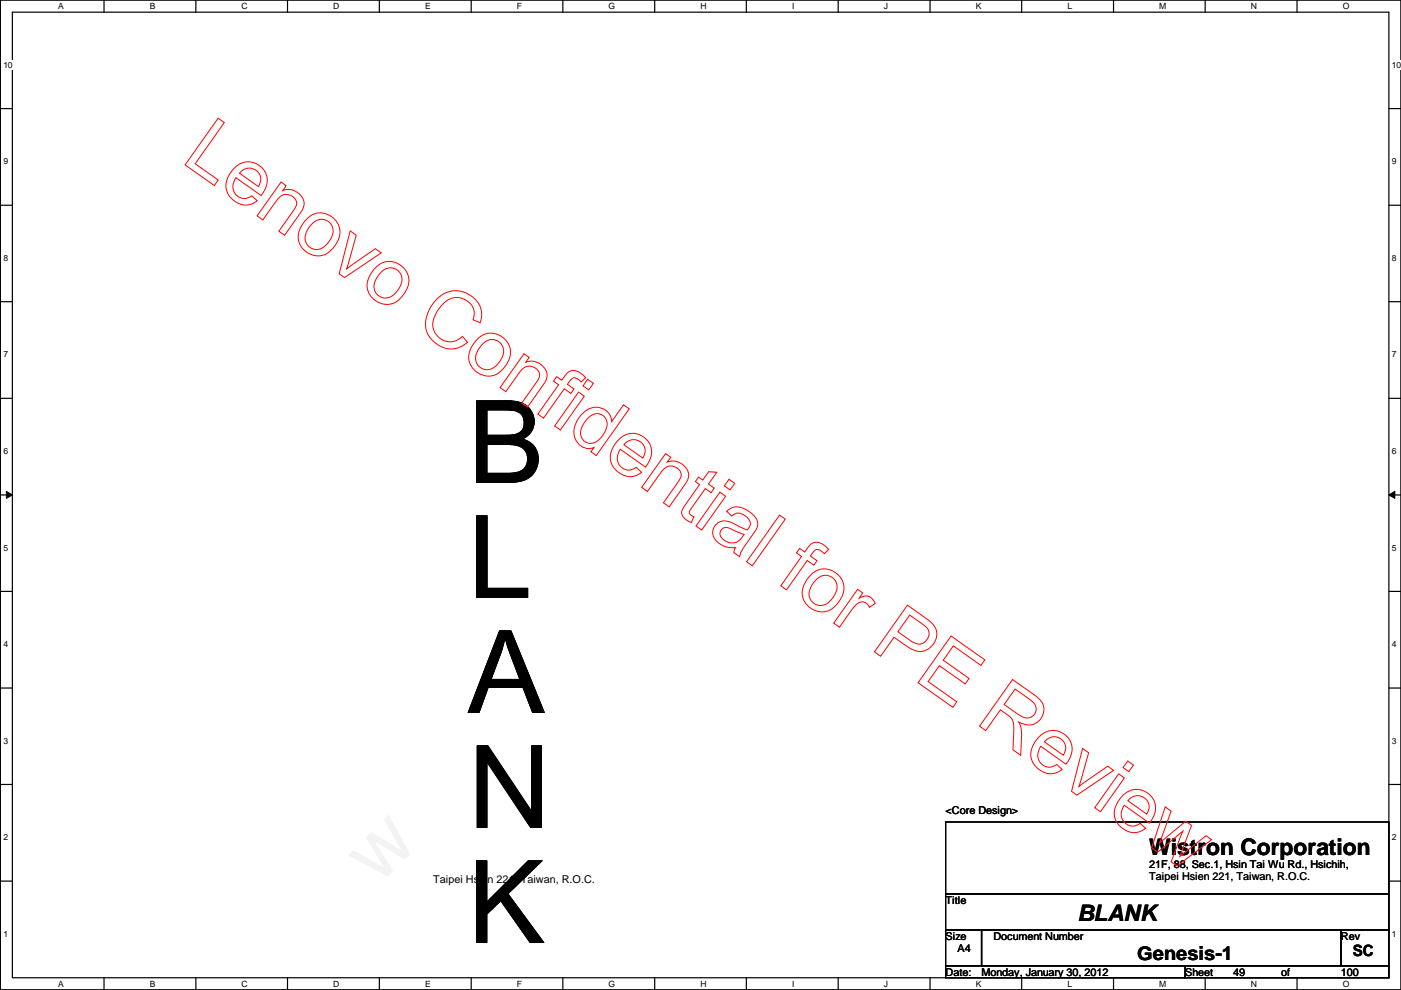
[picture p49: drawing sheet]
<svg xmlns="http://www.w3.org/2000/svg" width="297mm" height="210mm" viewBox="0 0 297 210" stroke-linecap="round" stroke-linejoin="round" font-family="sans-serif">
<defs><g id="words">
<g font-size="24.4">
<text x="99.2" y="102.3">B</text>
<text x="99.2" y="126.7">L</text>
<text x="99.2" y="151.1">A</text>
<text x="99.2" y="175.5">N</text>
<text x="99.2" y="199.9">K</text>
</g>
<g font-size="4.8">
<text x="243.7" y="181.3">Wistron Corporation</text>
<text x="228.4" y="195.2">BLANK</text>
</g>
<text font-size="4.1" x="241.1" y="203.5">Genesis-1</text>
<text font-size="3.3" x="286.8" y="202.8">SC</text>
<g font-size="2.3">
<text x="200.5" y="172.6">&lt;Core Design&gt;</text>
<text x="243.7" y="184">21F, 88, Sec.1, Hsin Tai Wu Rd., Hsichih,</text>
<text x="91.9" y="187.1">Taipei Hsien 221, Taiwan, R.O.C.</text>
<text x="200.5" y="191.6">Title</text>
<text x="243.7" y="186.6">Taipei Hsien 221, Taiwan, R.O.C.</text>
<text x="200.5" y="199.2">Size</text>
<text x="203" y="201.8">A4</text>
<text x="210.6" y="199.2">Document Number</text>
<text x="284.3" y="199.2">Rev</text>
<text x="200.5" y="206.8">Date:</text>
<text x="208.1" y="206.8">Monday, January 30, 2012</text>
<text x="251.3" y="206.8">Sheet</text>
<text x="261.4" y="206.8">49</text>
<text x="271.6" y="206.8">of</text>
<text x="284.3" y="206.8">100</text>
</g>
<g font-size="1.8">
<text x="12.3" y="1.9">A</text>
<text x="31.7" y="1.9">B</text>
<text x="51.2" y="1.9">C</text>
<text x="70.7" y="1.9">D</text>
<text x="90.1" y="1.9">E</text>
<text x="109.6" y="1.9">F</text>
<text x="129" y="1.9">G</text>
<text x="148.5" y="1.9">H</text>
<text x="167.9" y="1.9">I</text>
<text x="187.4" y="1.9">J</text>
<text x="206.9" y="1.9">K</text>
<text x="226.3" y="1.9">L</text>
<text x="245.8" y="1.9">M</text>
<text x="265.2" y="1.9">N</text>
<text x="284.7" y="1.9">O</text>
<text x=".7" y="14.4">10</text>
<text x="295.1" y="14.4">10</text>
<text x=".7" y="34.8">9</text>
<text x="295.1" y="34.8">9</text>
<text x=".7" y="55.3">8</text>
<text x="295.1" y="55.3">8</text>
<text x=".7" y="75.8">7</text>
<text x="295.1" y="75.8">7</text>
<text x=".7" y="96.3">6</text>
<text x="295.1" y="96.3">6</text>
<text x=".7" y="116.8">5</text>
<text x="295.1" y="116.8">5</text>
<text x=".7" y="137.2">4</text>
<text x="295.1" y="137.2">4</text>
<text x=".7" y="157.7">3</text>
<text x="295.1" y="157.7">3</text>
<text x=".7" y="178.1">2</text>
<text x="295.1" y="178.1">2</text>
<text x=".7" y="198.6">1</text>
<text x="295.1" y="198.6">1</text>
<text x="12.3" y="209.2">A</text>
<text x="31.7" y="209.2">B</text>
<text x="51.2" y="209.2">C</text>
<text x="70.7" y="209.2">D</text>
<text x="90.1" y="209.2">E</text>
<text x="109.6" y="209.2">F</text>
<text x="129" y="209.2">G</text>
<text x="148.5" y="209.2">H</text>
<text x="167.9" y="209.2">I</text>
<text x="187.4" y="209.2">J</text>
<text x="206.9" y="209.2">K</text>
<text x="226.3" y="209.2">L</text>
<text x="245.8" y="209.2">M</text>
<text x="265.2" y="209.2">N</text>
<text x="284.7" y="209.2">O</text>
</g>
</g></defs>
<path d="M.1 0h296.9v209.8h-296.9zM2.6 2.6h291.9v204.7h-291.9z" fill="none" stroke="#000" stroke-width=".25"/>
<g fill="#fff">
<path d="M12.3 .3h1.2v2h-1.2z"/>
<path d="M12.3 207.6h1.2v1.9h-1.2z"/>
</g>
<path d="M22.1 0v2.6M22.1 207.3v2.5" fill="none" stroke="#000" stroke-width=".25"/>
<g fill="#fff">
<path d="M31.7 .3h1.2v2h-1.2z"/>
<path d="M31.7 207.6h1.2v1.9h-1.2z"/>
</g>
<path d="M41.5 0v2.6M41.5 207.3v2.5" fill="none" stroke="#000" stroke-width=".25"/>
<g fill="#fff">
<path d="M51.2 .3h1.3v2h-1.3z"/>
<path d="M51.2 207.6h1.3v1.9h-1.3z"/>
</g>
<path d="M61 0v2.6M61 207.3v2.5" fill="none" stroke="#000" stroke-width=".25"/>
<g fill="#fff">
<path d="M70.7 .3h1.2v2h-1.2z"/>
<path d="M70.7 207.6h1.2v1.9h-1.2z"/>
</g>
<path d="M80.4 0v2.6M80.4 207.3v2.5" fill="none" stroke="#000" stroke-width=".25"/>
<g fill="#fff">
<path d="M90.1 .3h1.2v2h-1.2z"/>
<path d="M90.1 207.6h1.2v1.9h-1.2z"/>
</g>
<path d="M99.9 0v2.6M99.9 207.3v2.5" fill="none" stroke="#000" stroke-width=".25"/>
<g fill="#fff">
<path d="M109.6 .3h1.1v2h-1.1z"/>
<path d="M109.6 207.6h1.1v1.9h-1.1z"/>
</g>
<path d="M119.3 0v2.6M119.3 207.3v2.5" fill="none" stroke="#000" stroke-width=".25"/>
<g fill="#fff">
<path d="M129 .3h1.4v2h-1.4z"/>
<path d="M129 207.6h1.4v1.9h-1.4z"/>
</g>
<path d="M138.8 0v2.6M138.8 207.3v2.5" fill="none" stroke="#000" stroke-width=".25"/>
<g fill="#fff">
<path d="M148.5 .3h1.3v2h-1.3z"/>
<path d="M148.5 207.6h1.3v1.9h-1.3z"/>
</g>
<path d="M158.2 0v2.6M158.2 207.3v2.5" fill="none" stroke="#000" stroke-width=".25"/>
<g fill="#fff">
<path d="M167.9 .3h.5v2h-.5z"/>
<path d="M167.9 207.6h.5v1.9h-.5z"/>
</g>
<path d="M177.7 0v2.6M177.7 207.3v2.5" fill="none" stroke="#000" stroke-width=".25"/>
<g fill="#fff">
<path d="M187.4 .3h.9v2h-.9z"/>
<path d="M187.4 207.6h.9v1.9h-.9z"/>
</g>
<path d="M197.2 0v2.6M197.2 207.3v2.5" fill="none" stroke="#000" stroke-width=".25"/>
<g fill="#fff">
<path d="M206.9 .3h1.2v2h-1.2z"/>
<path d="M206.9 207.6h1.2v1.9h-1.2z"/>
</g>
<path d="M216.6 0v2.6M216.6 207.3v2.5" fill="none" stroke="#000" stroke-width=".25"/>
<g fill="#fff">
<path d="M226.3 .3h1v2h-1z"/>
<path d="M226.3 207.6h1v1.9h-1z"/>
</g>
<path d="M236.1 0v2.6M236.1 207.3v2.5" fill="none" stroke="#000" stroke-width=".25"/>
<g fill="#fff">
<path d="M245.8 .3h1.5v2h-1.5z"/>
<path d="M245.8 207.6h1.5v1.9h-1.5z"/>
</g>
<path d="M255.5 0v2.6M255.5 207.3v2.5" fill="none" stroke="#000" stroke-width=".25"/>
<g fill="#fff">
<path d="M265.2 .3h1.3v2h-1.3z"/>
<path d="M265.2 207.6h1.3v1.9h-1.3z"/>
</g>
<path d="M275 0v2.6M275 207.3v2.5" fill="none" stroke="#000" stroke-width=".25"/>
<g fill="#fff">
<path d="M284.7 .3h1.4v2h-1.4z"/>
<path d="M284.7 207.6h1.4v1.9h-1.4z"/>
<path d="M.7 12.8h2v2h-2z"/>
<path d="M295.1 12.8h1.9v2h-1.9z"/>
<path d="M.7 33.2h1v2h-1z"/>
<path d="M295.1 33.2h1v2h-1z"/>
</g>
<path d="M.1 23h2.5M294.5 23h2.5" fill="none" stroke="#000" stroke-width=".25"/>
<g fill="#fff">
<path d="M.7 53.7h1v2h-1z"/>
<path d="M295.1 53.7h1v2h-1z"/>
</g>
<path d="M.1 43.5h2.5M294.5 43.5h2.5" fill="none" stroke="#000" stroke-width=".25"/>
<g fill="#fff">
<path d="M.7 74.2h1v2h-1z"/>
<path d="M295.1 74.2h1v2h-1z"/>
</g>
<path d="M.1 64h2.5M294.5 64h2.5" fill="none" stroke="#000" stroke-width=".25"/>
<g fill="#fff">
<path d="M.7 94.7h1v1.9h-1z"/>
<path d="M295.1 94.7h1v1.9h-1z"/>
</g>
<path d="M.1 84.5h2.5M294.5 84.5h2.5" fill="none" stroke="#000" stroke-width=".25"/>
<g fill="#fff">
<path d="M.7 115.1h1v2h-1z"/>
<path d="M295.1 115.1h1v2h-1z"/>
</g>
<path d="M.1 104.9h2.5M294.5 104.9h2.5" fill="none" stroke="#000" stroke-width=".25"/>
<path d="M1.4 104.2l1.2 .7-1.2 .8zM294.5 104.9l1.2-.7v1.5z" fill="#000"/>
<path d="M1.4 104.2l1.2 .7-1.2 .8zM294.5 104.9l1.2-.7v1.5z" fill="none" stroke="#000" stroke-width=".21"/>
<g fill="#fff">
<path d="M.7 135.6h1v2h-1z"/>
<path d="M295.1 135.6h1v2h-1z"/>
</g>
<path d="M.1 125.4h2.5M294.5 125.4h2.5" fill="none" stroke="#000" stroke-width=".25"/>
<g fill="#fff">
<path d="M.7 156.1h1v2h-1z"/>
<path d="M295.1 156.1h1v2h-1z"/>
</g>
<path d="M.1 145.9h2.5M294.5 145.9h2.5" fill="none" stroke="#000" stroke-width=".25"/>
<g fill="#fff">
<path d="M.7 176.5h1v2h-1z"/>
<path d="M295.1 176.5h1v2h-1z"/>
</g>
<path d="M.1 166.3h2.5M294.5 166.3h2.5" fill="none" stroke="#000" stroke-width=".25"/>
<g fill="#fff">
<path d="M.7 197h1v2h-1z"/>
<path d="M295.1 197h1v2h-1z"/>
</g>
<path d="M200.5 174.3h94v15.2h-94zM.1 186.8h2.5M200.5 189.5h94v7.6h-94zM200.5 197.1h7.6v7.7h-7.6zM208.1 197.1h76.2v7.7h-76.2zM284.3 197.1h10.2v7.7h-10.2zM294.5 186.8h2.5M200.5 204.8h50.8v2.5h-50.8zM251.3 204.8h43.2v2.5h-43.2z" fill="none" stroke="#000" stroke-width=".25"/>
<g fill="none" stroke="#f00" stroke-width=".21">
<path d="M46.2 25.1l1.4 .9-6.2 8.7 4.9 3.5-.9 1.1-6.2-4.3zM49.8 35.5a4 4 0 0 1 5.7 .1 4 4 0 0 1 0 5.7l-.1 .2-5.4-3.8a2.62 2.62 0 0 0-.4 2.9 2.62 2.62 0 0 0 2.6 1.5l1.2-.6 1.1 1.1a4.1 4.1 0 0 1-6.6-3.2 5.7 5.7 0 0 1 1.9-3.9zM51.1 36.4a2.44 2.44 0 0 1 3.3-.2 2.44 2.44 0 0 1 .4 3.4l-4-2.9zM59.6 38.6l1.1 .8-.7 1a3.3 3.3 0 0 1 4.4 3.3l-.7 1.4-3.4 4.8-1.2-.9 3.1-4.3a2.05 2.05 0 0 0 0-3 2.05 2.05 0 0 0-2.9 .1l-3.6 4.8-1.2-.8zM65.1 46.3a4.1 4.1 0 0 1 5.7 0 4.1 4.1 0 0 1 .3 5.7 4.1 4.1 0 0 1-6 1.5 4.1 4.1 0 0 1-.8-6.2zM66.3 47.3a2.53 2.53 0 0 1 3.6-.1 2.53 2.53 0 0 1 .2 3.5 3.4 3.4 0 0 1-3.4 2.2 2.59 2.59 0 0 1-1.5-4.2zM74.3 49l1.2 .9-2 7.1 6.1-4.3 1.2 .9-7.8 5.3-1.1-.8zM79.7 56.6a4.1 4.1 0 0 1 5.7 0 4.1 4.1 0 0 1 .3 5.7 4.1 4.1 0 0 1-6 1.5 4.1 4.1 0 0 1-.8-6.2zM81 57.6a2.53 2.53 0 0 1 3.5-.1 2.53 2.53 0 0 1 .2 3.5 3.4 3.4 0 0 1-3.4 2.2 2.59 2.59 0 0 1-1.5-4.2zM92.5 63.6a5.5 5.5 0 0 1 5.8-1.7 5.5 5.5 0 0 1 3.8 4.8l-.3 1.7-1.5-.6a3.6 3.6 0 0 0-1.1-3.9 3.6 3.6 0 0 0-4.1-.4 6.7 6.7 0 0 0-3.3 6 3.7 3.7 0 0 0 6.2 1.8l1.1 1.3a5.2 5.2 0 0 1-7.8-.8 5.6 5.6 0 0 1 .1-6.8zM101.3 71.8a4.1 4.1 0 0 1 5.6 0 4.1 4.1 0 0 1 .3 5.7 4.1 4.1 0 0 1-6 1.5 4.1 4.1 0 0 1-.7-6.2zM102.5 72.8a2.53 2.53 0 0 1 3.5-.1 2.53 2.53 0 0 1 .2 3.5 3.4 3.4 0 0 1-3.3 2.2 2.59 2.59 0 0 1-1.5-4.2z"/>
<path d="M111.1 75l1.1 .8-.7 1a3.3 3.3 0 0 1 4.4 3.3l-.7 1.4-3.3 4.8-1.3-.9 3.1-4.3a2.05 2.05 0 0 0 0-3 2.05 2.05 0 0 0-2.9 .1l-3.6 4.8-1.2-.8zM118 79.9l1.1 .7 .5-.7a2.33 2.33 0 0 1 4-.4l.6 .6-1 .9a1.79 1.79 0 0 0-1.8-.8l-1.1 1.3 1.4 1-.7 .9-1.4-1-4.4 6.3-1.2-.9 4.4-6.2-1-.8zM122.7 83.1l1.2 .9-5.1 7.2-1.2-.9zM123.4 87.8a3.5 3.5 0 0 1 3.7-1.4 3.5 3.5 0 0 1 2.6 3l2.5-3.6 1.2 .9-7 9.9-1.1-.8 .6-.9a3.4 3.4 0 0 1-3.4-1 3.4 3.4 0 0 1-.7-3.5l.6-1.3zM124.6 80.4l1.2 .9-1 1.4-1.2-.9zM124.8 88.5a2.27 2.27 0 0 1 3.1-.3 2.27 2.27 0 0 1 .5 3.1 4.2 4.2 0 0 1-3 2.7 2.27 2.27 0 0 1-2.1-1.2 2.27 2.27 0 0 1 .1-2.3zM131.3 93.1a4 4 0 0 1 5.7 0 4 4 0 0 1 0 5.7l-.1 .2-5.4-3.7a2.62 2.62 0 0 0-.4 2.9 2.62 2.62 0 0 0 2.6 1.4l1.2-.5 1.1 1a4.1 4.1 0 0 1-6.6-3.1 5.7 5.7 0 0 1 1.9-3.9zM132.6 94a2.44 2.44 0 0 1 3.3-.2 2.44 2.44 0 0 1 .4 3.3l-4-2.8zM141.1 96.2l1.1 .7-.7 1.1a3.3 3.3 0 0 1 4.4 3.2l-.6 1.5-3.4 4.8-1.2-.9 3-4.4a2.05 2.05 0 0 0 0-2.9 2.05 2.05 0 0 0-2.9 .1l-3.5 4.8-1.3-.9zM148.1 101.2l.9 .6 1.3-1.8 1.7 .1-1.8 2.5 1.2 .9-.6 1-1.3-.9-2.9 4.2a.93 .93 0 0 0-.4 .9 .93 .93 0 0 0 .7 .8l.2 .1-.6 1.2a2.49 2.49 0 0 1-2-2.4l.6-1.1 3.2-4.6-.9-.6zM152.6 104.3l1.2 .9-5 7.2-1.2-.9zM153.1 112.2a1.6 1.6 0 0 1 2 0l2.7 1.1a2.7 2.7 0 0 1-2.6 1.8 2.7 2.7 0 0 1-2.5-1.8l.1-.7z"/>
<path d="M154.1 108.4a3.2 3.2 0 0 1 4.4-.2 3.5 3.5 0 0 1 2.1 3.1l-.4 1.2-1.6 2.3a6.9 6.9 0 0 0-1.8 3.3l-1.2-.9 .4-1.1a4.4 4.4 0 0 1-4.9-2.9 2.63 2.63 0 0 1 1.4-2.5 2.63 2.63 0 0 1 2.8 .2l3.1 1.5a1.75 1.75 0 0 0-.4-3 1.94 1.94 0 0 0-2.9 0zM154.6 101.6l1.2 .9-1 1.4-1.2-.9zM165.3 109.2l1.2 .9-7 9.9-1.2-.9zM169.5 116.3l1.1 .7 .5-.7a2.33 2.33 0 0 1 4.1-.3l.5 .5-.9 .9a1.79 1.79 0 0 0-1.9-.8l-1.1 1.3 1.4 1-.7 .9-1.3-1-4.4 6.3-1.3-.9 4.4-6.2-1-.8zM172 121.8a4.1 4.1 0 0 1 5.6 0 4.1 4.1 0 0 1 .3 5.6 4.1 4.1 0 0 1-6 1.6 4.1 4.1 0 0 1-.8-6.2zM173.2 122.8a2.53 2.53 0 0 1 3.5-.2 2.53 2.53 0 0 1 .2 3.6 3.4 3.4 0 0 1-3.3 2.2 2.59 2.59 0 0 1-1.5-4.2zM181.8 125l1.1 .7-.7 1.1a2.13 2.13 0 0 1 3.4 1.1l-1.3 .9a1.72 1.72 0 0 0-1.4-1.2 1.72 1.72 0 0 0-1.7 .9l-3.2 4.5-1.2-.9zM192.4 128.3l3.7 2.7a4.4 4.4 0 0 1 2.5 3.6 3.7 3.7 0 0 1-2.1 3.2 3.7 3.7 0 0 1-3.8-.5l-3.2-2.2-2.8 4-1.3-.9zM192.9 130.4l2.5 1.8a2.33 2.33 0 0 1 1.6 2.4 2.17 2.17 0 0 1-3.6 1.4l-3-2.1zM201.6 134.9l7.2 5-.8 1.2-5.9-4.2-2.1 3.1 5.5 3.8-.9 1.2-5.4-3.9-2.4 3.4 6.1 4.3-.9 1.2-7.4-5.2zM214.7 144.1l4.4 3.1a4.1 4.1 0 0 1 2.2 3.2 3.3 3.3 0 0 1-1.8 3 3.3 3.3 0 0 1-3.5-.3 5.5 5.5 0 0 1 .6 3.1l-.2 3.9-1.6-1.1 .1-4.6a2.79 2.79 0 0 0-1.3-2.8l-1.5-1.1-3.1 4.4-1.3-.9zM215.2 146.1l3.1 2.2a2.06 2.06 0 0 1 .6 3.5 2.19 2.19 0 0 1-2.8-.2l-3.2-2.2z"/>
<path d="M220.5 156.1a4 4 0 0 1 5.7 0 4 4 0 0 1-.1 5.7l-.1 .2-5.3-3.8a2.62 2.62 0 0 0-.5 3 2.62 2.62 0 0 0 2.7 1.4l1.1-.5 1.2 1a4.1 4.1 0 0 1-6.7-3.1 5.7 5.7 0 0 1 2-3.9zM221.7 157a2.44 2.44 0 0 1 3.4-.2 2.44 2.44 0 0 1 .3 3.3l-4-2.8zM229.5 158.7l1.3 .9-2 7.1 6.1-4.2 1.2 .8-7.8 5.3-1.1-.8zM237.2 164.1l1.2 .8-5.1 7.2-1.2-.8zM238.2 168.6a4 4 0 0 1 5.7 0 4 4 0 0 1-.1 5.7l-.1 .2-5.3-3.8a2.62 2.62 0 0 0-.5 3 2.62 2.62 0 0 0 2.7 1.4l1.1-.5 1.2 1a4.1 4.1 0 0 1-6.7-3.2 5.7 5.7 0 0 1 2-3.8zM239.1 161.4l1.2 .8-1 1.4-1.2-.9zM239.4 169.5a2.44 2.44 0 0 1 3.4-.2 2.44 2.44 0 0 1 .3 3.3l-4-2.8zM247 171.1l1.3 .9-2.4 6.7 5.5-4.6 1.2 .9-2.4 6.6 5.5-4.4 1.2 .8-7.3 5.6-1.3-.9 2.5-6.5-5.4 4.5-1.2-.9z"/>
</g>
<use href="#words"/>
</svg>
